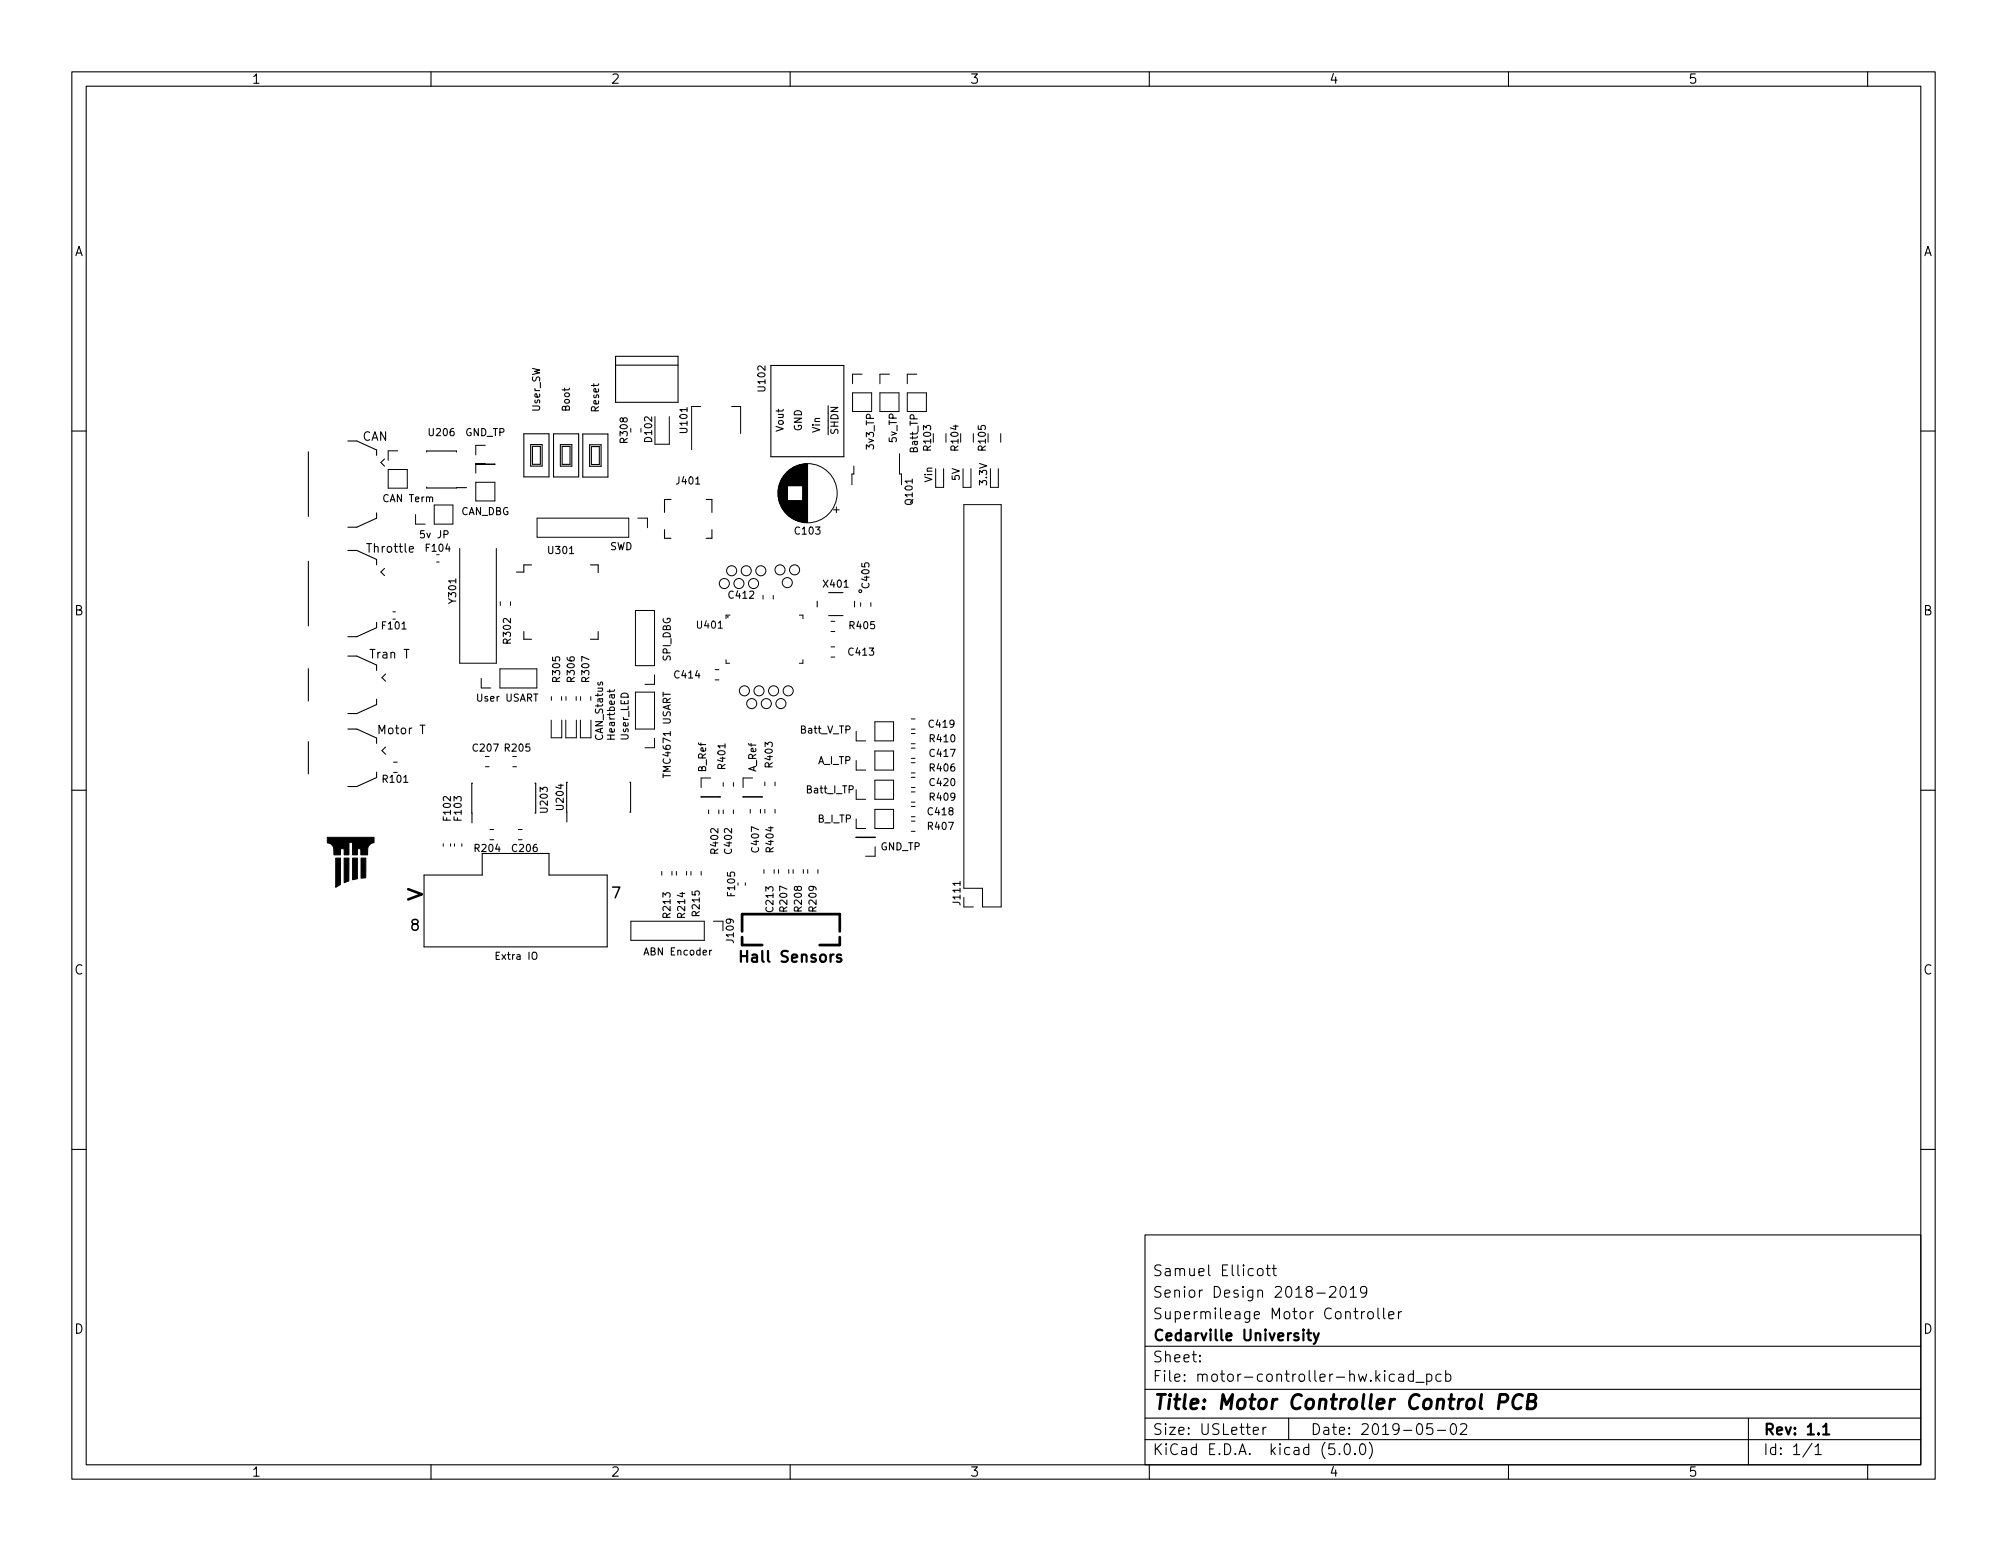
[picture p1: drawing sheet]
<svg xmlns="http://www.w3.org/2000/svg" width="279mm" height="216mm" viewBox="0 0 279 216" stroke-linecap="round" stroke-linejoin="round" font-family="sans-serif">
<defs><g id="words">
<text font-size="3.5" x="56.8" y="125.6">&gt;</text>
<text font-size="2.8" x="160.4" y="196.2">Title: Motor Controller Control PCB</text>
<g font-size="2.1">
<text x="85.2" y="125.1">7</text>
<text x="57.2" y="129.6">8</text>
<text x="103.7" y="134">Hall Sensors</text>
<text x="160.4" y="177.6">Samuel Ellicott</text>
<text x="160.4" y="183.6">Supermileage Motor Controller</text>
<text x="160.4" y="180.6">Senior Design 2018-2019</text>
<text x="160.4" y="189.7">Sheet:</text>
<text x="160.4" y="186.7">Cedarville University</text>
<text x="160.4" y="192.4">File: motor-controller-hw.kicad_pcb</text>
<text x="160.4" y="202.5">KiCad E.D.A. kicad (5.0.0)</text>
<text x="160.4" y="199.7">Size: USLetter</text>
<text x="182.4" y="199.7">Date: 2019-05-02</text>
<text x="245.4" y="199.7">Rev: 1.1</text>
<text x="245.4" y="202.5">Id: 1/1</text>
</g>
<g font-size="1.8">
<text x="35" y="11.6">1</text>
<text x="85" y="11.6">2</text>
<text x="135" y="11.6">3</text>
<text x="185" y="11.6">4</text>
<text x="235" y="11.6">5</text>
<text x="10.3" y="35.6">A</text>
<text x="267.7" y="35.6">A</text>
<text x="10.3" y="85.7">B</text>
<text x="267.7" y="85.7">B</text>
<text x="10.3" y="135.6">C</text>
<text x="267.7" y="135.6">C</text>
<text x="10.3" y="185.7">D</text>
<text x="267.7" y="185.7">D</text>
<text x="35" y="205.6">1</text>
<text x="85" y="205.6">2</text>
<text x="135" y="205.6">3</text>
<text x="185" y="205.6">4</text>
<text x="235" y="205.6">5</text>
</g>
<g font-size="1.7">
<text x="50.4" y="61.4">CAN</text>
<text x="51.2" y="76.9">Throttle</text>
<text x="51.7" y="91.7">Tran T</text>
<text x="52.8" y="102.2">Motor T</text>
</g>
<g font-size="1.4">
<text x="75.2" y="57.3" transform="rotate(-90 75.2 57.3)">User_SW</text>
<text x="79.3" y="57.2" transform="rotate(-90 79.3 57.2)">Boot</text>
<text x="83.4" y="57.3" transform="rotate(-90 83.4 57.3)">Reset</text>
<text x="106.5" y="54.4" transform="rotate(-90 106.5 54.4)">U102</text>
<text x="59.8" y="60.7">U206</text>
<text x="64.7" y="60.7">GND_TP</text>
<text x="87.4" y="61.6" transform="rotate(-90 87.4 61.6)">R308</text>
<text x="90.8" y="61.4" transform="rotate(-90 90.8 61.4)">D102</text>
<text x="95.7" y="60.2" transform="rotate(-90 95.7 60.2)">U101</text>
<text x="109.1" y="60" transform="rotate(-90 109.1 60)">Vout</text>
<text x="111.6" y="60" transform="rotate(-90 111.6 60)">GND</text>
<text x="114.2" y="60.2" transform="rotate(-90 114.2 60.2)">Vin</text>
<text x="116.7" y="60.5" transform="rotate(-90 116.7 60.5)">SHDN</text>
<text x="121.7" y="62.5" transform="rotate(-90 121.7 62.5)">3v3_TP</text>
<text x="124.8" y="61.6" transform="rotate(-90 124.8 61.6)">5v_TP</text>
<text x="127.8" y="63" transform="rotate(-90 127.8 63)">Batt_TP</text>
<text x="129.6" y="62.6" transform="rotate(-90 129.6 62.6)">R103</text>
<text x="133.4" y="62.6" transform="rotate(-90 133.4 62.6)">R104</text>
<text x="137.2" y="62.6" transform="rotate(-90 137.2 62.6)">R105</text>
<text x="53.4" y="69.9">CAN Term</text>
<text x="64.1" y="71.7">CAN_DBG</text>
<text x="94.3" y="67.4">J401</text>
<text x="127" y="70.2" transform="rotate(-90 127 70.2)">Q101</text>
<text x="129.8" y="67.1" transform="rotate(-90 129.8 67.1)">Vin</text>
<text x="133.6" y="66.9" transform="rotate(-90 133.6 66.9)">5V</text>
<text x="137.4" y="67.5" transform="rotate(-90 137.4 67.5)">3.3V</text>
<text x="58.6" y="74.9">5v JP</text>
<text x="59.4" y="76.8">F104</text>
<text x="76.4" y="77.1">U301</text>
<text x="84.9" y="76.6">SWD</text>
<text x="110.8" y="74.4">C103</text>
<text x="63.5" y="83.9" transform="rotate(-90 63.5 83.9)">Y301</text>
<text x="101.5" y="83.3">C412</text>
<text x="114.7" y="81.8">X401</text>
<text x="121" y="81.8" transform="rotate(-90 121 81.8)">C405</text>
<text x="53.3" y="87.6">F101</text>
<text x="71.1" y="89.5" transform="rotate(-90 71.1 89.5)">R302</text>
<text x="97.1" y="87.5">U401</text>
<text x="118.4" y="87.6">R405</text>
<text x="78" y="94.8" transform="rotate(-90 78 94.8)">R305</text>
<text x="80" y="94.8" transform="rotate(-90 80 94.8)">R306</text>
<text x="82" y="94.8" transform="rotate(-90 82 94.8)">R307</text>
<text x="93.4" y="92" transform="rotate(-90 93.4 92)">SPI_DBG</text>
<text x="94" y="94.4">C414</text>
<text x="118.2" y="91.3">C413</text>
<text x="66.5" y="97.7">User USART</text>
<text x="129.4" y="101.3">C419</text>
<text x="65.9" y="104.6">C207</text>
<text x="70.4" y="104.6">R205</text>
<text x="83.9" y="103" transform="rotate(-90 83.9 103)">CAN_Status</text>
<text x="85.6" y="102.7" transform="rotate(-90 85.6 102.7)">Heartbeat</text>
<text x="87.5" y="103" transform="rotate(-90 87.5 103)">User_LED</text>
<text x="93.4" y="108" transform="rotate(-90 93.4 108)">TMC4671 USART</text>
<text x="98.3" y="107.4" transform="rotate(-90 98.3 107.4)">B_Ref</text>
<text x="101" y="106.9" transform="rotate(-90 101 106.9)">R401</text>
<text x="105.3" y="107.4" transform="rotate(-90 105.3 107.4)">A_Ref</text>
<text x="107.6" y="106.7" transform="rotate(-90 107.6 106.7)">R403</text>
<text x="111.5" y="102.1">Batt_V_TP</text>
<text x="113.8" y="106.4">A_I_TP</text>
<text x="129.5" y="105.4">C417</text>
<text x="129.5" y="107.4">R406</text>
<text x="129.5" y="103.3">R410</text>
<text x="53.4" y="109">R101</text>
<text x="76.2" y="113" transform="rotate(-90 76.2 113)">U203</text>
<text x="78.5" y="112.6" transform="rotate(-90 78.5 112.6)">U204</text>
<text x="112.4" y="110.4">Batt_I_TP</text>
<text x="129.3" y="113.5">C418</text>
<text x="129.5" y="109.4">C420</text>
<text x="129.5" y="111.4">R409</text>
<text x="62.8" y="114.1" transform="rotate(-90 62.8 114.1)">F102</text>
<text x="64.3" y="114.1" transform="rotate(-90 64.3 114.1)">F103</text>
<text x="66.2" y="118.6">R204</text>
<text x="71.4" y="118.6">C206</text>
<text x="100" y="118.7" transform="rotate(-90 100 118.7)">R402</text>
<text x="101.9" y="118.7" transform="rotate(-90 101.9 118.7)">C402</text>
<text x="105.7" y="118.5" transform="rotate(-90 105.7 118.5)">C407</text>
<text x="107.7" y="118.5" transform="rotate(-90 107.7 118.5)">R404</text>
<text x="113.8" y="114.5">B_I_TP</text>
<text x="122.5" y="118.4">GND_TP</text>
<text x="129.3" y="115.5">R407</text>
<text x="102.3" y="124.6" transform="rotate(-90 102.3 124.6)">F105</text>
<text x="133.7" y="125.9" transform="rotate(-90 133.7 125.9)">J111</text>
<text x="93.3" y="127.7" transform="rotate(-90 93.3 127.7)">R213</text>
<text x="95.4" y="127.7" transform="rotate(-90 95.4 127.7)">R214</text>
<text x="97.4" y="127.4" transform="rotate(-90 97.4 127.4)">R215</text>
<text x="102.1" y="131.1" transform="rotate(-90 102.1 131.1)">J109</text>
<text x="107.7" y="126.8" transform="rotate(-90 107.7 126.8)">C213</text>
<text x="109.6" y="126.8" transform="rotate(-90 109.6 126.8)">R207</text>
<text x="111.6" y="126.8" transform="rotate(-90 111.6 126.8)">R208</text>
<text x="113.7" y="126.8" transform="rotate(-90 113.7 126.8)">R209</text>
<text x="69.2" y="133.6">Extra IO</text>
<text x="89.9" y="133">ABN Encoder</text>
</g>
</g></defs>
<g fill="none" stroke="#000" stroke-width=".15">
<path d="M10 10h259.4v195.9h-259.4zM12 12h255.4v191.9h-255.4zM60 10v2M110 10v2M160 10v2M210 10v2M260 10v2M10 60h2M85.7 49.6h8.7v6.4h-8.7zM85.7 50.8h8.7M107.3 50.9h10.2v12.7h-10.2zM267.4 60h2"/>
<path d="M42.9 62.9v9M42.9 78.1v9M48.4 61.4h1.3l2.7 1.2v.8M48.4 76.6h1.3l2.7 1.3v.7M52.4 71.4v.7l-2.7 1.3h-1.3M53.5 63.9l-.5 .5 .5 .5M53.5 79.1l-.5 .5 .5 .5M59.4 62.9v-.1h4.1v.1M59.4 67.8v.1h5.5M72.9 60.4h3.5v6h-3.5zM73.9 61.9h1.6v3h-1.6zM74 78.6h-1.1v1h-1"/>
<path d="M74.1 62.1h1.1v2.5h-1.1zM77.1 60.4h3.5v6h-3.5zM78 61.9h1.6v3h-1.6zM78.3 62.1h1.1v2.5h-1.1zM81.1 60.4h3.5v6h-3.5zM82.1 61.9h1.6v3h-1.6zM82.2 78.6h1.1v1.1M82.3 62.2h1.1v2.5h-1.1zM92.5 73.7v1.2h.9M93.4 69.5h-.9v1.8M98.3 69.5h.8v1.8M99.1 73.7v1.2h-.8"/>
<path d="M42.9 93.1v4.5M48.4 91.3h1.3l2.7 1.3v.7M52.4 86.6v.8l-2.7 1.2h-1.3M52.4 97.3v.8l-2.7 1.2h-1.3M53.7 93.8l-.5 .5 .5 .5M72.9 87.9v1.1h1.1M83.3 87.9v1.1h-1.1M113.8 83.7v.8M115.4 85.7h2M115.4 82.5h2M119 83.7v.8M10 110h2"/>
<path d="M42.9 103.2v4.5M48.4 101.5h1.3l2.7 1.2v.8M52.4 107.5v.7l-2.7 1.3h-1.3M53.7 104l-.5 .5 .5 .5M65.8 109h-.1v5.5M74.5 109h.1v4.2h-.1M78.9 113h.1M79 108.9h-.1v5.5M87.7 108.9h.1v4.1h-.1M267.4 110h2M59 121.8h8.1v-3h9.3v3h8.1v10h-25.5zM10 160h2"/>
<path d="M267.4 160h2M159.4 171.9h108v32h-108zM175.1 176.7a.41 .41 0 0 1 .4-.1 .41 .41 0 0 1 .3 .3v.4a.41 .41 0 0 1-.4 .3 .41 .41 0 0 1-.4-.3zM176.3 176.6h.5M176.5 176.1v1.3v.1l.3 .1M177.1 176.6h.6M177.3 176.1v1.3l.1 .1 .3 .1M185.1 179.2l.2-.1 .5 .1a.41 .41 0 0 1 .1 .5l-.9 .9h1M186.8 179.2a.36 .36 0 0 1 .5 .2 .77 .77 0 0 1-.4 1.2 1 1 0 0 1-.1-1.4zM188 179.5l.4-.4v1.5M190.3 179.7l-.3 .3h-.3l-.3-.3v-.3l.1-.2 .5-.1 .2 .1a.99 .99 0 0 1-.4 1.4h-.3M159.4 197.4h108"/>
<path d="M159.4 193.4h108M159.4 187.4h108M167 189.4l.1 .1-.1 .1v-.1v-.1v.2M167 188.7h.1l-.1 .1v-.1v.1M174.5 199.2l.7-.2-.1-.3h-.4l-.2 .2v.7l.2 .1 .4-.1M175.8 198.7v1M176.3 198.7h-.3l-.2 .3M179.4 197.4v3M188 180.6h.8M190 182.6h-.3l-.2 .3M190.5 182.6a.41 .41 0 0 1 .7 .3v.4a.41 .41 0 0 1-.4 .3 .41 .41 0 0 1-.4-.3v-.4zM191.8 182.1v1.3l.2 .2"/>
<path d="M192.6 182.1v1.3l.2 .2M193.3 183.1l.7-.2v-.3h-.5l-.2 .2 .1 .7 .1 .1 .5-.1M194.1 191.4l-.4-.1-.3 .3v.4l.1 .2 .2 .1 .4-.1M194.7 182.6v1M194.8 191.4l.1-.1 .4 .1 .1 .9M195.1 182.6h-.3l-.1 .3M195.4 191.6l-.5 .1a.29 .29 0 0 0-.2 .3 .29 .29 0 0 0 .2 .3l.5-.1M196.8 191.4l-.5-.1-.3 .3v.4l.2 .2 .1 .1 .5-.1M196.8 190.8v1.5M197.1 192.4h1.2M198.6 191.4l.4-.1 .3 .3v.4l-.1 .2-.2 .1-.4-.1M198.6 191.3v1.5"/>
<path d="M199.4 198.2h-.7l-.1 .7 .2-.2 .5 .1 .2 .2-.1 .5-.2 .2h-.4l-.2-.2M200.1 199.1h1.2M200.6 191.4l-.4-.1-.3 .3v.4l.1 .2 .2 .1 .4-.1M201.3 191.4l.4-.1 .3 .3v.4l-.2 .2-.1 .1-.4-.1M201.3 190.8v1.5M202 198.3a.36 .36 0 0 1 .4-.1 .36 .36 0 0 1 .3 .3 .77 .77 0 0 1-.4 1.2 .91 .91 0 0 1-.3-1.4zM203.3 198.3l.2-.1h.5a.41 .41 0 0 1 .1 .6l-.8 .9h.9M243.4 197.4v6.5M60 203.9v2M110 203.9v2M159.4 200.4h108M160 203.9v2"/>
<path d="M186.5 202.3v.1v.1l-.1-.1 .1-.1v.2M187.3 201a.36 .36 0 0 1 .6 .3 .77 .77 0 0 1-.4 1.2 1 1 0 0 1-.2-1.5zM188.6 202.3l.1 .1-.1 .1-.1-.1 .1-.1v.2M189.4 201.1a.36 .36 0 0 1 .4-.1 .36 .36 0 0 1 .2 .3 .77 .77 0 0 1-.4 1.2 .91 .91 0 0 1-.2-1.4zM190.6 200.8a1.72 1.72 0 0 1 0 2.2M210 203.9v2M252.3 200.9l-1.3 1.9M252.7 201.4l.4-.4v1.5M252.7 202.5h.8M260 203.9v2"/>
<circle cx="119.8" cy="82.3" r=".2"/>
</g>
<path d="M182 185.6h.5M182.2 185.1v1.3v.1l.3 .1M182.9 185.6l.3 1M183.6 185.6l-.5 1.3-.2 .2M253.8 198.6l.4-.4v1.5M253.8 199.7h.9" fill="none" stroke="#000" stroke-width=".3"/>
<path d="M208.7 195.2h.8a.55 .55 0 0 0 .4-.5 .55 .55 0 0 0-.3-.6h-.8l-.2 2M211.9 194.3a.8 .8 0 0 0-.8-.1 .8 .8 0 0 0-.5 .8 .76 .76 0 0 0 .1 .9 .76 .76 0 0 0 .9 .1l.1-.1M212.7 195.1h.7a.49 .49 0 0 0 .4-.5 .49 .49 0 0 0-.3-.5h-.7l-.2 2h.7a.53 .53 0 0 0 .5-.5 .53 .53 0 0 0-.4-.5" fill="none" stroke="#000" stroke-width=".4"/>
<g fill="none" stroke="#000" stroke-width=".14">
<path d="M89.2 59.6v.6M91.2 58v3.8h2v-3.8M97.5 56.6h-1.2v6M101.8 56.6h1.3v3.7M118.7 54.7h2.6v2.6h-2.6zM120 52.1h-1.3v1.3M122.5 54.7h2.7v2.6h-2.7zM123.8 52.1h-1.3v1.3M126.3 54.7h2.7v2.6h-2.7zM127.6 52.1h-1.3v1.3M54 65.4h2.7v2.6h-2.7zM55.4 62.8h-1.4v1.3"/>
<path d="M57.9 71.6v1.4h1.3M60.5 70.3h2.6v2.7h-2.6zM60.8 78.2h.3M64 76.3v16h5.1v-16M66.2 67.1h2.7v2.6h-2.7zM66.2 64.6h2.7l-2.7 .1M67.6 64.5h-1.4v1.4M67.6 62h-1.4v1.3M74.8 72.1h12.7v2.7h-12.7zM88.8 72.1h1.3v1.4M108.3 68.1v1.1M108.4 67.9v1.5"/>
<path d="M108.4 67.7v1.9M108.5 67.6v2.2M108.5 67.4v2.5M108.5 67.3v2.7M108.6 67.2v2.9M108.6 67.1v3.1M108.7 67v3.3M108.7 66.9v3.5M108.7 66.8v3.7M108.8 66.8v3.7M108.8 66.7v3.9M108.9 66.6v4.1"/>
<path d="M108.9 66.6v4.2M108.9 66.5v4.3M109 66.4v4.5M109.1 66.3v4.7M109.1 66.3v4.8M109.1 66.2v4.9M109.2 66.2v5M109.2 66.1v5.1M109.3 66.1v5.2M109.3 66v5.3M109.3 66v5.4M109.4 65.9v5.5"/>
<path d="M109.5 65.8v5.7M109.5 65.7v5.9M109.6 65.7v5.9M109.7 65.6v2M109.7 69.7v2M109.8 65.5v2.1M109.8 69.7v2.1M109.9 65.5v2.1M109.9 69.7v2.1M109.9 65.4v2.2M109.9 69.7v2.2M110 65.4v2.2"/>
<path d="M110 69.7v2.2M110 65.3v2.3M110 69.7v2.3M110.1 65.3v2.3M110.1 69.7v2.3M110.2 65.2v2.4M110.2 69.7v2.4M110.3 65.2v2.4M110.3 69.7v2.4M110.3 65.1v2.5M110.3 69.7v2.5M110.4 65.1v2.5"/>
<path d="M110.4 69.7v2.5M110.5 65.1v2.5M110.5 69.7v2.5M110.5 69.7v2.6M110.5 65v2.6M110.6 65v2.6M110.6 69.7v2.6M110.7 65v2.6M110.7 69.7v2.6M110.7 69.7v2.7M110.7 64.9v2.7M110.8 64.9v2.7"/>
<path d="M110.8 69.7v2.7M110.9 64.9v2.7M110.9 69.7v2.7M110.9 69.7v2.8M111 64.8v2.8M111 69.7v2.8M111.1 64.8v2.8M111.1 69.7v2.8M111.2 64.8v2.8M111.2 69.7v2.8M111.2 69.7v2.9M111.3 64.7v2.9"/>
<path d="M111.3 69.7v2.9M111.4 64.7v2.9M111.4 69.7v2.9M111.5 64.7v2.9M111.5 69.7v2.9M111.6 64.7v2.9M111.6 69.7v3M111.7 64.6v3M111.7 69.7v3M111.7 64.6v8.1M111.8 64.6v8.1M111.9 64.6v8.1"/>
<path d="M112 64.6v8.1M112.1 64.6v8.1M112.2 64.6v8.1M112.3 64.6v8.1M112.4 64.6v8.1M116 71h.8M116.4 70.6v.8M118.9 64.9v1.1h-.3v1.5M125.2 63.2v2.8h.3v1.5M130.3 65.2v2.6h1.1v-2.6M131.7 60.4v1.2M134.1 65.2v2.6h1.1v-2.6"/>
<path d="M134.2 70.2h5.2v56h-2.6v-2.6h-2.6zM135.5 60.4v1.2M137.9 65.2v2.6h1.1v-2.6M139.3 60.4v1.2M54.7 85.2h.3M67 94.4v1.4h1.3M69.6 93.1h5.1v2.7h-5.1zM69.6 83.8v.5M71.1 83.8v.5M76.8 97v.5M78.2 97v.5M78.8 97v.5"/>
<path d="M80.2 97v.5M80.8 97v.5M82.2 97v.5M88.5 96.3h2.6v5.2h-2.6zM88.5 85h2.6v7.7h-2.6zM91.1 93.9v1.4h-1.3M99.6 93.2h.5M99.6 94.6h.5M101.1 91.8v.5h.5M101.6 85.6h-.5v.5M106.2 82.9v.5M107.6 82.9v.5"/>
<path d="M111.3 85.6h.5v.5M111.8 91.8v.5h-.5M115.7 90h.5M115.7 91.5h.5M115.7 86.5h.5M115.7 87.9h.5M119.8 83.9v.5M121.2 83.9v.5M54.8 106.1h.5M61.7 117.5v.3M62.7 117.5v.3M63.3 117.5v.3"/>
<path d="M64.3 117.5v.3M67.6 106.7h.5M67.6 105.3h.5M68.2 115.5h.5M68.2 116.9h.5M71.4 106.7h.5M71.4 105.3h.5M72.2 115.5h.5M72.2 116.9h.5M76.7 100.2v2.5h1.5v-2.5M78.8 100.2v2.5h1.4v-2.5M80.8 100.2v2.5h1.5v-2.5"/>
<path d="M91.1 102.8v1.3h-1.3M97.6 110.9l2.7 .1zM98.6 112.7v.6M98.9 108.3h-1.3v1.3M100.1 112.7v.6M100.7 108.9v.6M100.7 112.7v.6M102.1 108.9v.6M102.1 112.7v.6M103.4 110.9l2.7 .1zM104.4 112.7v.5M104.8 108.3h-1.4v1.3"/>
<path d="M105.9 112.7v.5M106.5 108.9v.5M106.5 112.7v.5M107.9 108.9v.5M107.9 112.7v.5M119.2 116.5l2.6 .1zM119.2 101.8v1.3h1.3M119.2 105.9v1.3h1.3M119.2 109.9v1.4h1.3M119.2 114v1.3h1.3M121.8 104.5h2.6v2.7h-2.6zM121.8 100.5h2.6v2.6h-2.6z"/>
<path d="M121.8 108.6h2.6v2.7h-2.6zM121.8 112.7h2.6v2.6h-2.6zM121.8 117.9v1.3h-1.3M126.9 104.1h.5M126.9 105.6h.5M126.9 112.3h.5M126.9 113.7h.5M126.9 101.5h.5M126.9 100.1h.5M126.9 109.6h.5M126.9 108.2h.5M126.9 107.6h.5"/>
<path d="M126.9 106.2h.5M126.9 115.7h.5M126.9 114.3h.5M126.9 110.2h.5M126.9 111.7h.5M126.9 103.5h.5M126.9 102.1h.5M87.8 128.2h10.2v2.7h-10.2zM92.1 121.3v.5M93.5 121.3v.5M94.2 121.3v.5M95.6 121.3v.5"/>
<path d="M96.2 121.3v.5M97.6 121.3v.5M99.3 128.2h1.3v1.4M103.8 122.9v.3M106.4 121v.6M107.8 121v.6M108.4 121v.6M109.8 121v.6M110.4 121v.6M111.8 121v.6M112.4 121v.6M113.9 121v.6"/>
<path d="M134.2 126.2h1.3"/>
<circle cx="101.9" cy="79.5" r=".7"/>
<circle cx="103.9" cy="79.5" r=".7"/>
<circle cx="105.9" cy="79.5" r=".7"/>
<circle cx="108.6" cy="79.3" r=".7"/>
<circle cx="110.6" cy="79.3" r=".7"/>
<circle cx="112.4" cy="68.7" r="4.1"/>
<circle cx="100.8" cy="81.2" r=".7"/>
<circle cx="101.3" cy="85.9" r=".05"/>
<circle cx="102.9" cy="81.2" r=".7"/>
<circle cx="103.6" cy="96.2" r=".7"/>
<circle cx="104.6" cy="97.9" r=".7"/>
<circle cx="104.9" cy="81.2" r=".7"/>
<circle cx="105.7" cy="96.2" r=".7"/>
<circle cx="106.7" cy="97.9" r=".7"/>
<circle cx="107.7" cy="96.2" r=".7"/>
<circle cx="108.7" cy="97.9" r=".7"/>
<circle cx="109.6" cy="81.1" r=".7"/>
<circle cx="109.7" cy="96.2" r=".7"/>
</g>
<path d="M45.6 116.6h6.5v.7a1.01 1.01 0 0 0-.9 1.2v.5h-1v-.9h-.4v.9h-.7v-1.7h-.5v1.7h-.7v-.9h-.5v.9h-.9v-.5a.99 .99 0 0 0-.9-1.2zM46.7 119.4h.7v3.7l-.7 .4zM47.9 119.4h.7v3.2l-.7 .3zM49.1 119.4h.7v2.9l-.7 .2zM50.3 119.4h.6v2.8h-.6z" fill="#000" stroke="#000" stroke-width=".14"/>
<path d="M103.3 130.4v1.1h2.8M103.3 129.6v-2.4h13.6v2.4M116.9 130.4v1.1h-2.8" fill="none" stroke="#000" stroke-width=".38"/>
<use href="#words"/>
</svg>
